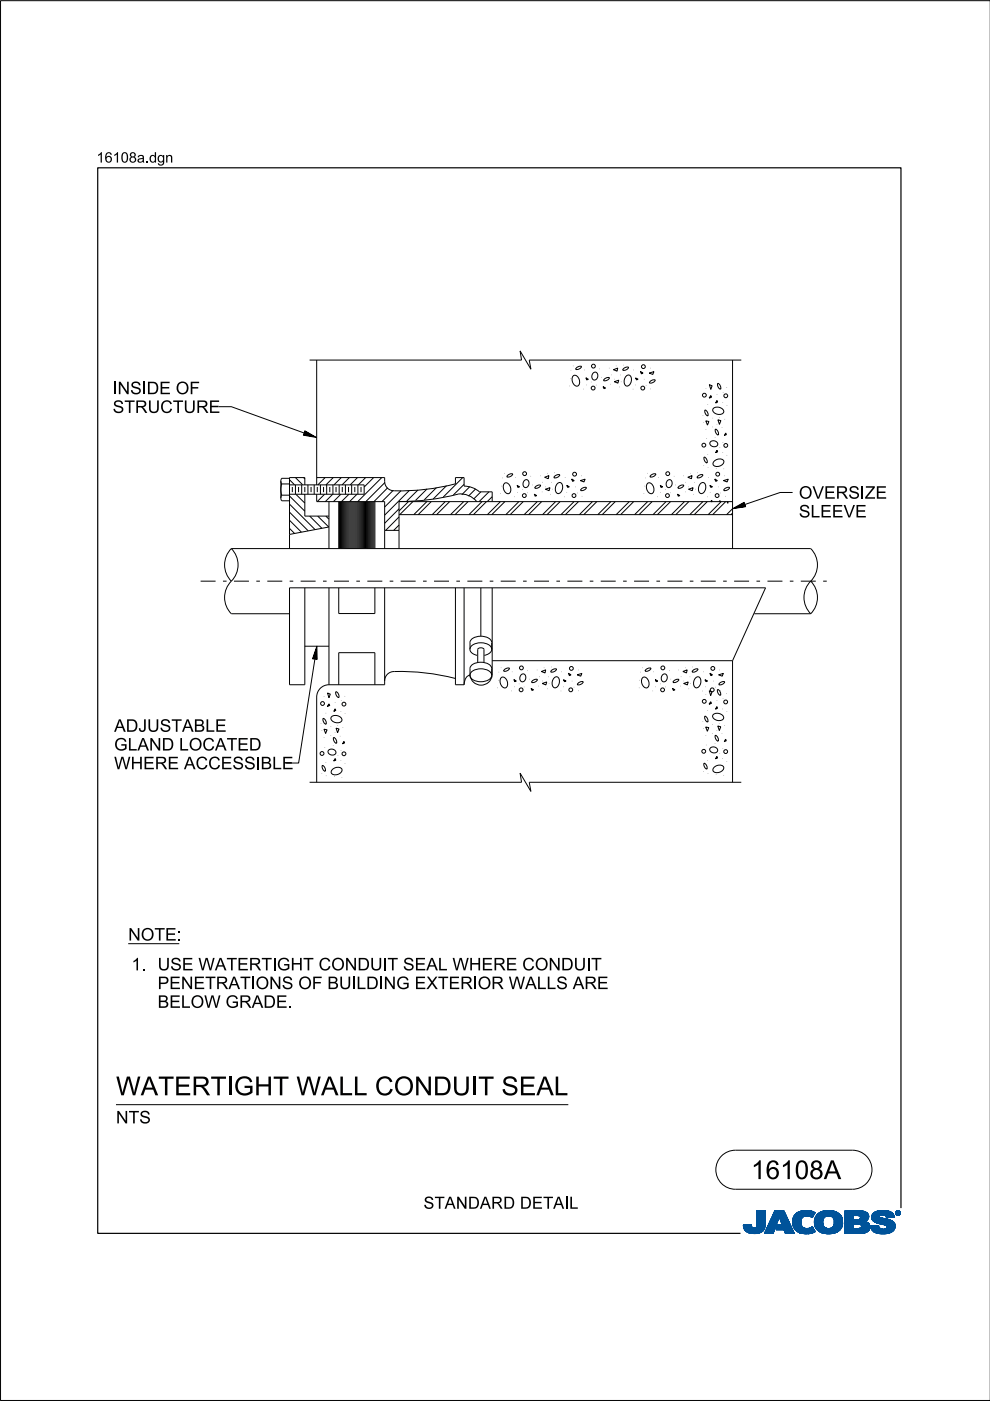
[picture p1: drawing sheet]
<svg xmlns="http://www.w3.org/2000/svg" width="210mm" height="297mm" viewBox="0 0 210 297" stroke-linecap="round" stroke-linejoin="round" font-family="sans-serif">
<defs><g id="words">
<g font-size="4">
<text x="24.6" y="232.2">W ATERTI</text>
<text x="49.6" y="232.2">GH</text>
<text x="57.9" y="232.2">T W ALLCON</text>
<text x="91.8" y="232.2">DUI</text>
<text x="101.4" y="232.2">T SEAL</text>
<text x="159.2" y="250">16108A</text>
</g>
<g font-size="2.6">
<text x="23.9" y="83.6">I</text>
<text x="27.6" y="83.6">SI</text>
<text x="31.1" y="83.6">DE OF</text>
<text x="23.9" y="87.5">STRUCTURE</text>
<text x="169.4" y="105.7">OVERSI</text>
<text x="183.4" y="105.7">ZE</text>
<text x="169.4" y="109.7">SLEEVE</text>
<text x="24.2" y="155.2">ADJUSTABLE</text>
<text x="24.2" y="159.1">GLAN</text>
<text x="34.3" y="159.1">D LOCATED</text>
<text x="24.2" y="163.1">W H</text>
<text x="30.4" y="163.1">ERE ACCESSI</text>
<text x="55.2" y="163.1">BLE</text>
<text x="27.2" y="199.4">N</text>
<text x="29.9" y="199.4">OTE:</text>
<text x="27.9" y="205.7">1. USE W ATERTI</text>
<text x="33.4" y="209.7">PEN</text>
<text x="41" y="209.7">ETRATI</text>
<text x="54.2" y="209.7">ON</text>
<text x="58.7" y="205.7">GH</text>
<text x="59.7" y="209.7">S OF BUIDI</text>
<text x="64.3" y="205.7">T CON</text>
<text x="75.6" y="209.7">L</text>
<text x="75.8" y="205.7">DUI</text>
<text x="81.3" y="209.7">N</text>
<text x="82.1" y="205.7">T SEALW H</text>
<text x="84" y="209.7">G EXTERI</text>
<text x="101.3" y="209.7">OR W ALLS ARE</text>
<text x="102.1" y="205.7">ERE CON</text>
<text x="119" y="205.7">DUI</text>
<text x="125.3" y="205.7">T</text>
<text x="33.4" y="213.7">BELOW</text>
<text x="47.8" y="213.7">GRADE.</text>
<text x="24.6" y="238.2">N</text>
<text x="27.3" y="238.2">TS</text>
<text x="89.8" y="256.3">STAN</text>
<text x="99.2" y="256.3">DARD DETAI</text>
<text x="120.6" y="256.3">L</text>
</g>
<g font-size="2.2">
<text x="20.5" y="34.5">16108a.</text>
<text x="31.6" y="34.5">dgn</text>
</g>
</g></defs>
<g fill="none" stroke="#00539a" stroke-width=".21">
<path d="M157.6 259.8h1.7M157.6 259.9h1.7M157.6 259.9l1.7 .1M157.6 260h1.8M158.1 259.7h1.2M159.3 259.7h-1.7l.1 .7M159.3 259.7h-.9M159.3 259.7l.1 .3M159.4 260l.1 .3M160.4 260l-.2 .3h2M160.5 259.6h1.8M160.5 259.6l-.1 .4"/>
<path d="M160.5 259.7h1.8M160.5 256.7v2.9M160.5 256.9h1.8M160.5 257.5h1.8M160.5 256.7h1.8v2.7M160.5 256.8h1.8M160.5 256.8l1.8 .1M160.5 256.9l1.8 .1M160.5 257h1.8M160.5 257.1h1.8M160.5 257.2h1.8M160.5 257.2l1.8 .1"/>
<path d="M160.5 257.3h1.8M160.5 257.4h1.8M160.5 257.4l1.8 .1M160.5 257.6h1.8M160.5 257.6l1.8 .1M160.5 257.7h1.8M160.5 257.8h1.8M160.5 257.9h1.8M160.5 258h1.8M160.5 258.1h1.8M160.5 258.1l1.8 .1M160.5 258.2h1.8"/>
<path d="M160.5 258.3h1.8M160.5 258.3l1.8 .1M160.5 258.4h1.8M160.5 258.5h1.8M160.5 258.5l1.8 .1M160.5 258.6h1.8M160.5 258.6l1.8 .1M160.5 258.7h1.8M160.5 258.8h1.8M160.5 258.9h1.8M160.5 259h1.8M160.5 259.1h1.8"/>
<path d="M160.5 259.2h1.8M160.5 259.3h1.8M160.5 259.8h1.8M162.2 260h-1.8M162.2 259.9v.3M162.2 259.9h-1.8M162.2 259.8h-1.7M162.3 259.4l-.1 .5M162.3 259.4v-2.7h-1.8v2.9M162.3 259.5h-1.8M162.3 259.6h-1.8M162.3 256.7l-1.8 .1"/>
<path d="M162.3 259.4h-1.8M163.7 258.1h3.1M163.7 258h3.1M163.7 257.9h3M163.8 257.8h2.9M163.8 257.7h2.9M163.8 257.7h2.8M163.9 257.6h2.7M163.9 257.5h2.7M164 257.4h2.5M164 257.3h2.5M164.1 257.2h2.3"/>
<path d="M164.1 257.1h2.3M164.1 257h2.3M164.2 257h2.1M164.2 256.9h2.1M164.2 256.8h2.1M164.3 256.7h1.9l2.2 4.8h-1.9l-.3-.8h-1.7l.4-1h1l-.7-1.7-1.3 3.5h-1.8zM164.5 260h-1.7M164.5 259.9l-1.7 .1M164.5 259.9h-1.7M164.5 259.8l-1.7 .1M164.6 259.8h-1.7M164.6 259.7l-1.7 .1"/>
<path d="M164.6 259.7h-1.7M164.6 259.6h-1.7M164.6 259.5l-1.6 .1M164.7 259.5h-1.7M164.7 259.4l-1.7 .1M164.7 259.4h-1.7M164.7 259.3l-1.6 .1M164.7 259.3h-1.6M164.8 259.2l-1.7 .1M164.8 259.2h-1.7M164.8 259.1l-1.6 .1M164.8 260h2.9"/>
<path d="M164.8 259.1h-1.6M164.8 259.9h2.9M164.8 259l-1.6 .1M164.9 259.9h2.7M164.9 259h-1.7M164.9 259.8h2.7M164.9 258.9h-1.6M164.9 258.8h-1.6M164.9 259.7h2.7M164.9 259.7l-.4 1 3.6 .1M165 258.7h-1.6M165 258.6l-1.6 .1"/>
<path d="M165 258.6h-1.6M165 258.5l-1.6 .1M165 258.5h-1.6M165.1 258.4l-1.6 .1M165.1 258.4h-1.6M165.1 258.3l-1.6 .1M165.1 258.3h-1.6M165.1 258.2l-1.5 .1M165.1 258.2h-1.5M165.2 258.1l-1.6 .1M165.2 258.1h-1.6M165.2 258l.7 1.7h-1"/>
<path d="M165.2 258l.7 1.7M165.3 258.1h1.5M165.3 258.1l1.6 .1M165.3 258.2h1.6M165.3 258.2l1.6 .1M165.3 258.3h1.6M165.4 258.3l1.6 .1M165.4 258.4h1.6M165.4 258.4l1.6 .1M165.4 258.5h1.6M165.4 258.5l1.7 .1M165.4 258.6h1.7"/>
<path d="M165.5 258.6l1.6 .1M165.5 258.7h1.6M165.5 258.8h1.7M165.5 258.9h1.7M165.6 258.9h1.6M165.6 259h1.7M165.6 259l1.7 .1M165.6 259.1h1.7M165.6 259.1l1.7 .1M165.7 259.2h1.7M165.7 259.2l1.7 .1M165.7 259.3h1.7"/>
<path d="M165.7 259.3l1.7 .1M165.7 259.4h1.7M165.8 259.4l1.7 .1M165.8 259.5h1.7M165.8 259.5l1.7 .1M165.8 259.6h1.7M166.2 256.7l2.2 4.8M166.2 256.8l-1.9-.1-2.2 4.8h1.8l1.3-3.5M168 258.9l.4 1.5M168 258.9h1.8M168 259h1.8M168 259.1h1.8"/>
<path d="M168 259.2h1.8M168 259.2l1.8 .1M168 259.3h1.8M168 259.3l1.8 .1M168.1 259.4h1.8M168.1 259.5h1.7M168.1 259.4l1.7 .1M168.1 259.5l1.8 .1M168.1 259.6h1.8M168.1 259.7h1.8M168.1 259.7l1.8 .1M168.1 259.8h1.8"/>
<path d="M168.1 259.8l1.8 .1M168.2 260h1.8M168.2 259.9h1.8M168.3 258l-.3 .9M168.9 257.3l-.6 .7M169.1 257.1h3.6M169.2 257h3.4M169.4 256.9h3.1M169.5 256.9h2.9M169.8 256.8h2.4M169.8 259.1a1.33 1.33 0 0 0 .8 1.4 1.33 1.33 0 0 0 1.5-.3l.2-.1M169.8 259.1h-1.8"/>
<path d="M169.8 259l-1.8 .1M169.9 258.8l-1.9 .1M169.9 258.8h-1.9M169.9 258.7h-1.9M169.9 258.6h-1.8M169.9 258.6l-1.9 .1M169.9 258.5l-1.8 .1M169.9 258.5h-1.8M169.9 258.4l-1.8 .1M170 258.4h-1.9M170 258.4l-.2 .7M170 258.3l-1.8 .1"/>
<path d="M170 258.3h-1.8M170 258.2l-1.8 .1M170.1 258.2h-1.9M170.1 258.1l-.1 .3M170.1 258.1l-1.9 .1M170.2 258.1h-2M170.3 258h-2.1M170.3 256.7l-1.4 .5M170.3 256.7h1.5M170.3 256.7a4 4 0 0 1 2.5 .4M170.4 258h-2.1M170.4 257.9h-2.1"/>
<path d="M170.6 257.8l-2.3 .1M170.6 257.9l-.5 .2M170.8 257.8h-2.5M171.4 257.8h1M171.5 256.7l-1.7 .1M171.5 256.7l.6 .1M171.7 257.8h.7M171.8 257.9h.6M171.9 258h.4M172.1 258.1h.2M172.2 258.1h.1M172.3 258h-.3"/>
<path d="M172.4 257.7l-4 .1M172.5 257.7h-4.1M172.5 257.6l-4 .1M172.5 257.6h-4M172.6 257h-3.3M172.6 257.5l-4.1 .1M172.6 257.5h-4M172.6 257.4l-4 .1M172.7 257.4h-4M172.7 259h1.8M172.7 259.2h1.8M172.7 259.3h1.8"/>
<path d="M172.7 259.3l1.8 .1M172.7 259.4h1.8M172.7 257.3l-3.9 .1M172.7 259.5h1.8M172.7 259.5l1.8 .1M172.7 259.6h1.8M172.7 259.7h1.8M172.7 258.6h1.8M172.7 257.3h-3.9M172.8 259.8h1.8M172.8 257.2l-3.9 .1M172.8 259.9h1.8"/>
<path d="M172.8 259.9l.3 .6M172.8 259.8l1.8 .1M172.8 259.9l1.8 .1M172.8 257.2h-3.9M172.8 260h1.8M172.8 257.1l-.6 1.1a1.75 1.75 0 0 0-1.6-.3M172.9 257.1l-3.9 .1M173 257.8h2.3M173 257.8l-.3 1.3h1.8M173 257.8h5.3M173.1 257.7h5.2M173.1 257.7h5.1"/>
<path d="M173.1 257.6h5.1M173.2 257.6h4.9M173.2 257.5h4.8M173.4 257.4h4.6M173.4 257.4h4.5M173.5 257.3h4.4M173.6 257.2l4.2 .1M173.6 257.2h4.1M173.7 257.1l4 .1M173.8 257.1h3.8M173.9 257h3.5M174 257h3.3"/>
<path d="M174.1 256.9h3.2M174.2 256.9h2.8M174.4 256.8h2.6M174.5 259h-1.8M174.5 259.2a1.15 1.15 0 0 0 1.3 1.3M174.5 259.2l-1.8-.1 .1 .8M174.5 258.9l-1.8 .1M174.5 258.9h-1.8M174.5 258.8l-1.8 .1M174.5 258.7l-1.8 .1M174.5 258.7h-1.8M174.5 258.6l-1.8 .1"/>
<path d="M174.5 258.5l-1.8 .1M174.6 258.5h-1.9M174.6 256.8h1.9M174.6 258.4l-.1 .8M174.6 258.4h-1.8M174.6 258.4l-1.9 .1M174.6 258.3l-1.8 .1M174.6 258.3h-1.8M174.7 258.2h-1.9M174.7 258.1l-.1 .3M174.8 258.1l-2 .1M174.8 258.1h-1.9"/>
<path d="M174.9 256.7a3.2 3.2 0 0 1 3.6 1.4l.1 .8-.1 1.1M174.9 258l-1.9 .1M175 258h-2M175.1 257.9l-.4 .2M175.1 257.9h-2.1M175.2 257.9h-2.2M175.3 257.8l-.2 .1M175.5 256.7h.7M175.7 257.8h-.4M175.7 257.8l.6 .1M176 257.8h2.4M176.2 257.9h2.2"/>
<path d="M176.3 257.9l.5 .5M176.4 258h2M176.4 256.7h-1.5a2.68 2.68 0 0 0-1.9 1.1M176.5 258l2 .1M176.5 258.1h2M176.6 258.1h1.9M176.6 258.2h1.9M176.7 258.2l1.8 .1M176.7 258.3h1.8M176.7 258.3l1.9 .1M176.7 259.9h1.8M176.7 258.4h1.9"/>
<path d="M176.8 258.4l.1 .5M176.8 258.4l1.8 .1M176.8 258.5h1.8M176.8 258.6h1.8M176.9 259.4h1.8M176.9 259.2l1.8 .1M176.9 259.1h1.8M176.9 259.2h1.8M176.9 258.9v.3M176.9 259.2a1.11 1.11 0 0 1-1.1 1.3M176.9 259h1.8M176.9 258.9h1.8"/>
<path d="M176.9 258.8h1.7M176.9 258.8l1.8 .1M176.9 258.7h1.7M176.9 259.3h1.8M176.9 259.3l1.8 .1M178 257.4l-4.7 .1M178.4 257.9h-2.1l.5 .5M178.5 259.7l-1.7 .1M178.5 259.8l-1.8 .1M178.5 259.8h-1.7M178.5 260l-.2 .5M178.5 259.9l-1.8 .1"/>
<path d="M178.5 260h-1.8M178.6 259.7h-1.8M178.6 258.5l-1.8 .1M178.6 259.6h-1.8M178.6 259.5l-1.8 .1M178.6 259.5h-1.8M178.7 259.4h-1.8M179.1 259.7h1.8M179.1 259.5h5.2M179.1 256.9h4.4M179.1 257.5h5M179.1 256.8h4"/>
<path d="M179.1 256.8h3.4M179.1 257h4.5M179.1 257.1h4.7M179.1 257.1l4.7 .1M179.1 257.2h4.8M179.1 257.2l4.8 .1M179.1 257.3h4.8M179.1 257.3l4.9 .1M179.1 257.4h4.9M179.1 257.4l5 .1M179.1 257.6h5M179.1 257.6l5 .1"/>
<path d="M179.1 257.7h5M179.1 257.7l1.8 .1M179.1 257.8h1.8M179.1 257.9h1.8M179.1 258h1.8M179.1 258.1h1.8M179.1 258.2h1.8M179.1 258.3h1.8M179.1 258.4h1.8M179.1 258.5h1.8M179.1 258.5l1.8 .1M179.1 258.6h4.8"/>
<path d="M179.1 258.7h4.7M179.1 258.7h4.6M179.1 258.8h4.5M179.1 258.9h4.5M179.1 258.9h4.3M179.1 259h4.4M179.1 259l4.5 .1M179.1 259.1h4.6M179.1 259.1l4.7 .1M179.1 259.2h4.8M179.1 259.2l4.9 .1M179.1 259.3h5"/>
<path d="M179.1 259.3l5.1 .1M179.1 259.4h5.1M179.1 259.4l5.1 .1M179.1 259.5l1.8 .1M179.1 259.6h1.8M179.1 259.8h1.8M179.1 259.9h1.8M179.1 260h1.8M180.9 257.7v.9M181.8 259.5h-.9v1v-1M181.8 259.5h.2M181.8 259.5l.8 .3"/>
<path d="M182.1 257.7l2.1 .1M182.2 257.8h2M182.2 259.5l2.1 .1M182.3 258.5h1.7M182.3 258.5l-1.4 .1M182.3 257.9h1.9M182.4 257.9h1.8M182.4 257.9v.1M182.4 257.9l-.4-.2h-1.1v.9M182.4 258h1.8M182.4 258v.3M182.4 258.3l-.1 .2"/>
<path d="M182.4 259.6h1.9M182.4 258.1h1.8M182.4 258.1l1.8 .1M182.4 258.2h1.8M182.5 259.7h1.9M182.5 256.9l1.1 .1M182.5 259.7l1.9 .1M182.6 259.8h1.8M182.6 259.8v.4l-.2 .2M182.7 259.9h1.7M182.9 256.8h-3.8v4.7M183.3 256.9l-4.2-.1v4.7"/>
<path d="M183.6 257l.4 .4M183.9 259.2l.2 .2M184 258.5l-2.1 .1M184 258.5h-1.8M184 257.4l.1 .2M184.1 258.4l-.8 .6 .6 .2M184.1 258.4h-1.8M184.1 258.3l-1.7 .1M184.1 258.3h-1.7M184.1 257.6l.1 .6M184.1 258.2l-1.7 .1M184.1 259.4l.3 .5v.6"/>
<path d="M184.2 258.2l-.1 .2M184.2 258h-1.8M184.4 259.9h-1.7M184.5 260h-1.8M184.6 259.9v.2M184.6 259.9h1.7M184.6 260h1.7M184.8 258.1h1.7M184.8 258l.2 .7M184.8 258h1.7M184.8 258.3h2.5M184.8 258.3l2.8 .1"/>
<path d="M184.8 258.1l1.8 .1M184.8 258.2h2M184.8 258.4h3M184.8 258.4l3.2 .1M184.9 258.2l2.1 .1M184.9 257.6h4.6M184.9 258.5h3.4M184.9 258.5l3.6 .1M184.9 258.6h3.7M184.9 257.5h4.5M185 257.5h4.4M185 258.6l3.7 .1"/>
<path d="M185 258.7h3.9M185 258.7l.6 .4M185 257.4h4.3M185 257.4h4.4M185.1 258.7l3.9 .1M185.1 258.8h.7M185.1 257.3h4.1M185.2 258.9h.6M185.2 258.9l4.1 .1M185.3 257.2h3.9M185.3 259h4M185.3 257.1l3.8 .1"/>
<path d="M185.4 257.1h3.7M185.4 259l4 .1M185.5 257h3.5M185.5 259.1h4M185.6 259.1l3.9 .1M185.6 259.1l.5 .2M185.7 259.2h3.9M185.7 256.9h3M185.8 259.2l3.8 .1M185.8 258.9h3.4M185.9 258.8h3.2M185.9 256.8h2.7"/>
<path d="M185.9 256.8l-.8 .5-.3 .7M185.9 256.8l.7-.1a3.3 3.3 0 0 1 2.7 .6h-4.2M186 259.3h3.6M186.1 256.8h2.3M186.1 259.4h3.6M186.1 259.3l1.5 .4 .4 .2M186.3 259.8l-.5 .1M186.3 259.8l-1.7 .1M186.3 259.8v.3M186.3 259.4h3.4M186.4 257.9h-1.6M186.4 257.9l.1 .1"/>
<path d="M186.5 257.9h-1.7M186.5 257.8h-1.7M186.5 258v.1M186.5 257.8l-.1 .1M186.5 257.7h-1.6M186.5 259.4l3.2 .1M186.5 258.1l.1 .1M186.6 257.6l-1.7 .1M186.6 258.2l.4 .1M186.7 256.7h.8M186.7 259.5h3M186.9 257.6h-2"/>
<path d="M186.9 259.5l2.9 .1M187 258.3l1.7 .4 .9 .6M187.2 259.6h2.6M187.4 259.7h2.4M187.4 257.6h2.1M187.6 257.6l1.9 .1M187.6 259.7h2.2M187.6 257.7h2M187.7 257.7a1.07 1.07 0 0 0-1.2 .1M187.7 257.7l.1 .1M187.7 257.8h1.9M187.8 257.8h1.7"/>
<path d="M187.8 256.7h-1.3M187.8 257.8l.1 .4 1.1-.1M187.8 257.9h1.7M187.8 257.9h1.8M187.9 258h1.7M187.9 258l1.7 .1M187.9 258.1h1.7M187.9 259.9h1.9M188 259.9l.1 .2M188 260h1.8M188.1 257h-2.6M188.2 257h.6"/>
<path d="M188.7 256.9h-2.9M189.3 257.3l.3 .8-1.7 .1M189.6 259.3l.2 .4v.6M189.8 259.9l-1.8 .1M189.8 259.8h-2.1M189.8 259.8h-1.9M189.9 257.2v.1M189.9 257.1h.1M189.9 257.2h.1M189.9 257.3h.1M189.9 257.3l.2 .3M190 257.4h.1"/>
<path d="M190 257.4l.1 .1M190 257.5h.2M190 257.2v.1M190 257.2l.2 .3M190 257.3l.2 .2M190 257.1h-.1M190 257h-.1M190.1 257h-.2M190.1 257.5l.2 .1M190.1 256.9h-.1M190.1 257.6h.6M190.2 256.8l-.1 .1"/>
<path d="M190.2 257.5l.2 .1M190.2 257.5l-.1 .1M190.2 257.6h.4M190.2 256.9h.4M190.2 256.9h.4l-.1 .3 .2 .3-.3-.3-.2 .3zM190.2 256.9v.6l.1-.3 .3 .3M190.2 257h.4M190.2 257.1h.1M190.2 257.1h.5M190.2 257.2h.5M190.2 257.2l.3 .1M190.2 257.3h.1"/>
<path d="M190.2 257.4h.1M190.2 257.4l.1 .1M190.2 256.8h-.1M190.3 257h.2v.1l-.2 .1zM190.3 257v.2M190.3 257h-.1M190.4 257.2l.2 .3M190.4 257.6h.1M190.4 256.8h-.2l-.2 .4M190.4 256.7a.5 .5 0 0 1 .5 .5 .5 .5 0 0 1-.5 .5M190.4 256.8l.4 .2v.2M190.4 256.7a.5 .5 0 0 0-.5 .5 .5 .5 0 0 0 .5 .5l-.3-.1"/>
<path d="M190.4 256.8l.3 .1 .1 .3M190.4 256.7l-.4 .2-.1 .3M190.4 256.7v.1M190.4 257.6v.1M190.4 256.7l.3 .1 .2 .4M190.4 257h-.1l.1 .2M190.4 257l.2 .1-.2 .1M190.4 257h.1M190.5 257.3h.1M190.5 257.3l.1 .1M190.5 257.2l.2 .3M190.5 257.4h.1"/>
<path d="M190.5 257.1h.2M190.5 257.4l.2 .1M190.5 257l-.1 .2M190.5 256.7h-.3M190.6 257.5h.2M190.6 256.8h.1M190.6 257.1l-.1 .1M190.7 257.1h-.1M190.7 257.1l-.2 .1M190.7 257.1l-.5-.2v.6l.1-.3M190.7 257h-.1M190.7 256.8l.1 .1"/>
<path d="M190.7 256.8h-.6M190.7 256.9h.2M190.8 257h.1M190.8 257.6h-.2M190.8 257.2v.2l-.4 .2M190.8 257.2l-.1 .3-.3 .1M190.8 257.1h.1M190.8 257.2h.1M190.9 257.4l-.2 .1M190.9 257.4h-.1M190.9 257.3l-.1 .1M190.9 257.3h-.1"/>
<path d="M190.9 257.2h.1M190.9 257.2l-.1 .3-.4 .2M190.9 257.1h-.1M157.7 260.1h1.7M157.7 260l1.7 .1M157.7 260.2h1.8M157.7 260.2l1.8 .1M157.7 260.3h1.8M157.7 260.3l1.9 .1M157.7 260.4h4.4M157.7 260.4l.4 .5M157.7 260.4l4.4 .1"/>
<path d="M157.8 260.5h4.3M157.8 260.6h4.3M157.8 260.7h4.2M157.9 260.7h4.1M157.9 260.8h4M158 260.8h3.9M158 260.9h3.9M158.1 260.9h3.3M158.1 261h3.6M158.2 261h3.5M158.3 261.1h3.2M158.4 261.2h3.1"/>
<path d="M158.5 261.2h2.9M158.6 261.3h2.7M158.7 261.4h2.4M158.8 261.4h2.1M159.1 261.5h1.6M159.5 260.3l.3 .1 .4-.1M159.7 261.5h.7M160.9 261.4h.1M161.5 260.9h.2M161.6 261.1h-3.3M162.1 260.3l-2 .1M162.2 260.2l-1.9 .1"/>
<path d="M162.2 260.2a2.25 2.25 0 0 1-2.8 1.3l-.9-.2-.4-.4M162.2 260.2h-1.9M162.2 260.1l-1.8 .1M162.2 260.1h-1.8M162.2 260l-1.8 .1M164 261.4h-1.9M164 261.3l-1.9 .1M164 261.3h-1.8M164 261.2l-1.8 .1M164 261.2h-1.8M164.1 261.1l-1.9 .1M164.1 261.1h-1.8"/>
<path d="M164.1 261l-1.8 .1M164.1 261h-1.8M164.1 260.9l-1.8 .1M164.2 260.9h-1.8M164.2 260.8l-1.8 .1M164.2 260.8h-1.8M164.2 260.7l-1.8 .1M164.2 260.7h-1.7M164.2 260.6l-1.7 .1M164.3 260.6h-1.8M164.3 260.5h-1.8M164.3 260.4l-1.7 .1"/>
<path d="M164.3 260.4h-1.7M164.3 260.3l-1.7 .1M164.4 260.3h-1.8M164.4 260.2l-1.7 .1M164.4 260.2h-1.7M164.4 260.1l-1.7 .1M164.4 260.1h-1.7M164.5 260l-1.8 .1M164.5 260.7h3.5M164.6 260.7h3.4M164.6 260.6h3.4M164.6 260.5h3.4"/>
<path d="M164.6 260.5h3.3M164.6 260.4h3.3M164.7 260.4h3.2M164.7 260.3h3.2M164.7 260.3h3.1M164.7 260.2h3.1M164.8 260.1h3M164.8 260.1h2.9M166.3 260.8h1.8M166.3 260.8l1.8 .1M166.3 260.9h1.8M166.3 260.9l1.8 .1"/>
<path d="M166.3 261h1.9M166.3 261l1.9 .1M166.4 261.1h1.8M166.4 261.1l1.8 .1M166.4 261.2h1.9M166.4 261.2l1.9 .1M166.4 261.3h1.9M166.5 261.3l1.8 .1M166.5 261.4h1.9M166.5 261.5h1.9M166.5 261.5l-.3-.8 .3 .8h1.9M168.2 260l1.9 .1"/>
<path d="M168.2 260.1h1.9M168.2 260.1l1.9 .1M168.2 260.2h2M168.3 260.2l2 .1M168.3 260.3h2.1M168.3 260.3l2.2 .1M168.3 260.4h2.5M168.4 260.4l.6 .7M168.4 260.4l4.1 .1M168.5 260.5h4M168.5 260.6h4M168.6 260.7h4"/>
<path d="M168.6 260.7l4 .1M168.7 260.8h3.9M168.7 260.8l4 .1M168.8 260.9h3.9M168.9 260.9l3.8 .1M168.9 261h3.9M169 261l3.8 .1M169 261.1h3.9M169 261.1a4.2 4.2 0 0 0 3.8 0M169.1 261.1h3.8M169.2 261.2h3.5M169.3 261.3h3.2"/>
<path d="M169.5 261.4h2.8M169.6 261.4h2.6M170 261.5h2M170.6 261.6h.4M171.5 260.4h.9M171.6 260.4h.8M171.8 261.5h-1.5M171.8 260.3h.6M172 260.3h.3M172 260.2h.3M172.1 260.2h.2M172.2 260.1h.1"/>
<path d="M172.3 260.1l.6 1M172.6 261.2l-3.3 .1M172.8 260.1h1.9M172.9 260.1l1.9 .1M172.9 260.2h1.9M172.9 260.2l2 .1M172.9 260.3h2.2M173 260.3l2.1 .1M173 260.4h2.4M173 260.4h5.3M173.1 260.5h5.2M173.1 260.5l.7 .6 .8 .4"/>
<path d="M173.1 260.6h5.2M173.2 260.6h5M173.3 260.7h4.9M173.3 260.7h4.8M173.3 260.8h4.7M173.4 260.9h4.5M173.5 260.9h4.4M173.5 261h4.3M173.6 261h4.2M173.7 261.1h4M173.8 261.1h3.8M173.8 261.2h3.7"/>
<path d="M174 261.2h3.4M174.2 261.4h2.9M174.3 261.4h2.7M175.1 261.5h1.4M175.3 261.6h.4M176.6 260.2h1.9M177 261.4l-1 .2-1.4-.1h2.2M177.3 261.3h-3.3M178.1 260.8h-4.8M178.3 260.5l-.6 .6-.7 .3M178.3 260.4h-2.2M178.4 260.3l-2.2 .1"/>
<path d="M178.4 260.3h-2l-.6 .2M178.5 260.2l-2.1 .1M178.5 260.2h-2M178.5 260.1h-1.9M178.5 260l-1.9 .1M179.1 261.5h3.4M179.1 260.1h1.8M179.1 260.1l1.8 .1M179.1 260.2h1.8M179.1 260.2l1.8 .1M179.1 260.3h1.8M179.1 260.4h1.8"/>
<path d="M182.3 260.4h2.1M182.4 260.4h2M182.4 260.4l-.6 .1M183.1 261.4l-4 .1M183.4 261.3l-4.3 .1M183.5 261.3h-4.4M183.7 261.3h-.1M183.7 261.2l-4.6 .1M183.8 261.2h-4.7M183.9 261.1l-4.8 .1M184 261.1h-4.9M184 261l-4.9 .1"/>
<path d="M184.1 261l-.8 .4-1.1 .1M184.1 261h-5M184.1 260.9l-5 .1M184.2 260.9h-5.1M184.2 260.8l-5.1 .1M184.3 260.8h-5.2M184.3 260.7l-5.2 .1M184.3 260.7h-5.2M184.4 260.6l-5.3 .1M184.4 260.6h-5.3M184.4 260.5h-5.3M184.4 260.5l-.3 .5"/>
<path d="M184.4 260.4l-5.3 .1M184.5 260l-1.8 .1M184.5 260.2l-2 .1M184.5 260.3h-2M184.5 260.1h-1.9M184.5 260.2h-1.9M184.6 260l1.7 .1M184.6 260.1l.1 .3M184.6 260.1h1.8M184.6 260.2h1.8M184.6 260.1l1.8 .1M184.6 260.2l1.8 .1"/>
<path d="M184.7 260.3h1.8M184.7 260.3l1.8 .1M184.7 260.4a2.52 2.52 0 0 0 2.7 1.2M184.7 260.4h1.9M184.7 260.5h2M184.7 260.5h2.1M184.8 260.6h2.1M184.8 260.6h4.8M184.8 260.7h4.7M184.9 260.8h4.6M184.9 260.8h4.5M185 260.9h4.4"/>
<path d="M185.1 260.9h4.3M185.1 261h4.3M185.2 261.1h4M185.2 261.1h3.9M185.3 261.2h3.7M185.4 261.2h3.5M185.5 261.3h3.4M185.7 261.3h3.1M185.8 261.4h2.7M185.9 261.5h2.4M186.3 260.1a1.08 1.08 0 0 0 1.4 .5M186.4 261.5h1.6"/>
<path d="M186.6 261.6h.9M188 260.4h1.8M188 260.4l-.3 .2M188.1 260.3h1.7M188.1 260.1l-.1 .3M188.1 260.2h1.7M188.3 261.5l-.9 .1M188.9 261.3l-.6 .2M189.3 261.1h-4.1M189.4 260.9l-.5 .4M189.6 260.7h-4.8M189.7 260.6h-2"/>
<path d="M189.7 260.5h-1.9M189.7 260.5h-1.8M189.7 260.4h-1.7M189.7 260.3h-1.6M189.8 260.2h-1.7M189.8 260.3l-.4 .6M189.8 260.1h-1.7M189.8 260h-1.7"/>
<circle cx="190.4" cy="257.2" r=".51"/>
<circle cx="190.4" cy="257.2" r=".42"/>
</g>
<path d="M42.5 123.2h134" fill="none" stroke="#000" stroke-width=".21" stroke-dasharray="3.2 1.6 .8 1.6" stroke-linecap="butt"/>
<g fill="none" stroke="#000" stroke-width=".21">
<path d="M210 .1h-209.9v296.8h209.9M65.6 76.3h45l-.3-1.9 2.3 3.9-.4-2h45M67.1 76.3v26.5M121 78.5h.1M121.5 79.8l.2-.2a1.32 1.32 0 0 1 1.1 .9 1.32 1.32 0 0 1-.3 1.4 1.37 1.37 0 0 1-1-2.1zM121.5 77.6h.1M122.3 77.9l.6-.2h.4a.98 .98 0 0 1-1.2 .6zM123.8 78.4h.1M125.8 79.1a.63 .63 0 0 1 .8 0 .63 .63 0 0 1 .1 .8 .66 .66 0 0 1-.8 .7 .66 .66 0 0 1-.4-1zM127.1 78.2h.1M129.1 78.1h.1M129.6 79.5h.1"/>
<path d="M130.1 78.4l.9-.4-.2 .7zM130.6 77.6h.1M131.5 79.5h.1M132.1 77.4h.1M132.2 78.1l.7-.3 .3 .1a.98 .98 0 0 1-1.2 .6zM132.8 79.7l.6-.2a1.33 1.33 0 0 1 .4 1.3 1.33 1.33 0 0 1-.9 1 1.36 1.36 0 0 1-.1-2.1zM134.4 78.4h.1M135.8 78.8l.5 .3-.3 .2zM137.6 79.1l1.1-.3-.3 .6zM137.8 78.1h.1M155.3 76.3v40M46.4 86.2h2.7l16 5.9-.2-.1v-.2l.7 .4-.9-.1 .1-.4 1.2 .7-1.4-.3 .1-.6 1.8 1-2.1-.3 .3-.8 2.4 1.3-2.8-.4 .4-.9"/>
<path d="M120.8 81.8h.1M120.9 80.3h.1M123.7 82.5h.1M124.2 80.1l.5 .3-.3 .2-.2-.5M124.3 81.6h.1M125.3 81h.1M126.4 81.7h.1M127.5 80h.1M127.9 82l.5 .3-.3 .1zM128.2 80.3l.6-.3 .4 .1a.98 .98 0 0 1-1.2 .6zM129.5 81.5h.1M130.2 80.9l1-.3-.2 .6z"/>
<path d="M130.3 80.4h.1M131.3 82h.1M131.7 80.9h.1M134.2 82.5h.1M134.7 80.1l.6 .3-.3 .2-.3-.5M134.8 81.6h.1M136.5 80.4h.1M137 81.7h.1M137.9 80.8l.6-.3 .4 .1a.98 .98 0 0 1-1.2 .6zM138 82.5h.1M149 88v.1M149.2 89.6h.1"/>
<path d="M149.2 98.7h.1M149.3 96.9a.98 .98 0 0 1 .6 1.2 .98 .98 0 0 1-.6-1.2zM149.5 87a.98 .98 0 0 1 .6 1.2 .98 .98 0 0 1-.6-1.2zM149.6 89.2l.7 .2-.3 .7zM149.7 82.3v.1M149.7 91v.1M149.8 93v.1M150 85.8h.1M150 96.3v.1M150.1 99.1v.1M150.4 84.4l.3-.5 .2 .3-.5 .2M150.4 81.6l.6 .2-.3 .8z"/>
<path d="M150.6 93.7a.84 .84 0 0 1 1.1-.2 .84 .84 0 0 1 .4 1 .84 .84 0 0 1-1.1 .2 .84 .84 0 0 1-.4-1zM151.1 90.5v.1M151.1 88.6v.1M151.3 86.6a1.42 1.42 0 0 1 2.2 .7 1.32 1.32 0 0 1-1.4 .5 1.32 1.32 0 0 1-1-1zM151.4 97.9a1.36 1.36 0 0 1 2.1-.2 1.32 1.32 0 0 1-1 1.1 1.32 1.32 0 0 1-1.3-.3zM151.6 92.7h.1M151.7 96l.5-.2-.2-.3-.3 .5M151.7 91a.98 .98 0 0 1 .6 1.2 .98 .98 0 0 1-.6-1.2zM151.7 85.5l.5-.3-.2-.3-.3 .6M151.9 99.3h.1M152 89.9h.1M152 83.6v.1"/>
<path d="M152.2 81.3a.98 .98 0 0 1 .6 1.2 .98 .98 0 0 1-.6-1.2zM152.5 90l.3-.8-.6-.2 .3 1M152.5 88.5h.1M152.6 94.9h.1M153.1 90.7h.1M153.2 85.4h.1M153.2 95.9h.1M153.3 93.8h.1M153.3 83.2h.1M153.4 99.4h.1M153.6 88.8v.1M153.9 91.8l.1 .3-.4 .2z"/>
<path d="M154.1 82.2h.1M154.1 96.5h.1M154.1 86h.1M49 116.3a4.9 4.9 0 0 0 0 6.9M49 116.3a4.9 4.9 0 0 1 0 6.9M49 116.3h122.9a4.9 4.9 0 0 1 0 6.9M59.6 102v3.6M59.7 101.4h1.7M59.7 102.6h1.7M59.7 101.4l-.2 .6 .2 .6-.1 1 .1 1.4M59.7 105l-.2 .6 .2 .6h1.7M59.7 105h1.7"/>
<path d="M61.4 105.2l3.2 3.2M61.4 106.9l5.4 5.4M61.4 108.6l4 4M61.4 110.3l2.5 2.5M61.4 112l1.1 1.1M61.4 102.8h15.8v2h-15.8M61.4 101.7l1 1.1M62 103.2v1.1M62.6 102.8v2M62.6 101.3l1.5 1.5M62.8 104.9l1.8 1.8M63.3 103.2v1.1"/>
<path d="M64 102.8v2M64.4 101.3l.2 .2M64.5 104.8l.1 .2M64.6 102.8v-1.5h-3.2v15M64.6 104.8v4.6h5.1M64.6 103.2v1.1M65.3 102.8v2M65.7 109.4l2.5 2.6M66 103.2v1.1M66.6 102.8v2M67.1 101.3h14.5a2.17 2.17 0 0 0 2.1 2.8 46.6 46.6 0 0 0 12.9-1.5v-1.3h1.8v1.8l1.7 .3 1.6 .9h2.7v2M67.1 104.8v1.5l14.5 .1v9.9"/>
<path d="M67.2 101.3h-.1M67.3 103.2v1.1M67.4 109.4l2.3 2.3-8.3 1.6M67.9 102.8v2M68.6 103.2v1.1M68.8 104.8l-1.5 1.6M68.9 101.3l-1.5 1.5M69.1 109.4l.6 .7M69.3 102.8v2M69.7 106.4v9.9M69.9 103.2v1.1M70.5 104.8l-1.5 1.6"/>
<path d="M70.6 102.8v2M70.7 101.3l-1.6 1.5M71.2 103.2v1.1M71.8 106.4v9.9M71.9 102.8v2M72 106.4v9.9M72.2 106.4v9.9M72.3 104.8l-1.6 1.6M72.4 101.3l-1.6 1.5M72.6 103.2v1.1M72.6 106.4v9.9M72.9 106.4v9.9"/>
<path d="M73.1 106.4v9.9M73.2 102.8v2M73.3 106.4v9.9M73.5 106.4v9.9M73.7 106.4v9.9M73.9 103.2v1.1M74 106.4v9.9M74 104.8l-1.6 1.6v9.9M74.1 101.3l-1.6 1.5M74.2 106.4v9.9M74.4 106.4v9.9M74.6 102.8v2"/>
<path d="M74.6 106.4v9.9M74.8 106.4v9.9M75.1 106.4v9.9M75.2 103.2v1.1M75.3 106.4v9.9M75.5 106.4v9.9M75.7 104.8l-1.6 1.6M75.7 106.4v9.9M75.8 101.3l-1.6 1.5M75.9 102.8v2M75.9 106.4v9.9M76.2 106.4v9.9"/>
<path d="M76.4 106.4v9.9M76.5 103.2v1.1M76.6 106.4v9.9M76.8 106.4v9.9M77.1 106.4v9.9M77.3 106.4v9.9M77.5 106.4v9.9M77.5 101.3l-1.5 1.5M77.7 106.4v9.9M77.9 106.4v9.9M78.2 106.4v9.9M78.4 106.4v9.9"/>
<path d="M78.6 106.4v9.9M78.8 106.4v9.9M79 106.4v9.9M79.2 101.3l-2 2M79.3 106.4v9.9M79.5 106.4v9.9M80.9 101.3l-5.1 5.1M81.6 112.4h3M81.6 102.3l-4 4.1M82.2 103.4l-2.9 3M83.4 103.9l-2.4 2.5M84.6 106.4h70.7"/>
<path d="M84.6 109.1h70.7M84.6 107.9l-3 3M84.6 111.3l-1.1 1.1M84.6 106.3a48.6 48.6 0 0 0 12.5-1.5 4.4 4.4 0 0 1 4 1.6M84.6 106.4v9.9M84.6 109.6l-2.8 2.8M85 104l-3.4 3.5M86.6 106.4l-2 1.9M86.8 104l-5.2 5.2M87.5 106.4l-2.7 2.7M88.6 103.9l-2.3 2.3M90.5 106.4l-2.8 2.7"/>
<path d="M90.5 103.7l-2.4 2.4M91.4 106.4l-2.7 2.7M92.5 103.4l-2.5 2.6M94.4 106.4l-2.8 2.7M94.7 103l-2.9 2.8M95.3 106.4l-2.7 2.7M98.1 101.3l-4.1 4.1M98.3 106.4l-2.8 2.7M98.4 102.7l-2.3 2.2M99.2 106.4l-2.7 2.7M99.6 103.2l-1.7 1.7M100.8 103.7l-1.5 1.5"/>
<path d="M101.9 104.3l-1.5 1.5M102.2 106.4l-2.8 2.7M103.1 106.4l-2.7 2.7M103.7 104.3l-2.1 2M104.4 105.3l-1.1 1M106.1 106.4l-2.8 2.7M106.2 104.6h.1M106.3 103.1h.1M106.5 101.3h.1M106.9 100.4h.1M106.9 102.6l.2-.2a1.32 1.32 0 0 1 1.1 .9 1.32 1.32 0 0 1-.3 1.4 1.36 1.36 0 0 1-1-2.1zM107 106.4l-2.7 2.7"/>
<path d="M107.7 100.7l.6-.2h.4a.98 .98 0 0 1-1.2 .6zM109.1 105.3h.1M109.2 101.2h.1M109.6 102.9l.6 .3-.4 .2-.1-.5M109.7 104.4h.1M110 106.4l-2.8 2.7M110.7 103.8h.1M110.9 106.4l-2.7 2.7M111.2 101.9a.63 .63 0 0 1 .8 0 .63 .63 0 0 1 .1 .8 .66 .66 0 0 1-.7 .7 .66 .66 0 0 1-.5-1zM111.8 104.5h.1M112.5 101h.1M112.9 102.8h.1"/>
<path d="M113.3 104.8l.5 .3-.3 .1zM113.6 103.1l.6-.3 .4 .1a.98 .98 0 0 1-1.2 .6zM113.9 106.4l-2.8 2.7M114.5 100.9h.1M114.8 106.4l-2.7 2.7M114.9 104.3h.1M115.1 102.3h.1M115.5 101.2l.9-.4-.2 .7zM115.6 103.7l1-.3-.2 .6zM115.7 103.2h.1M116 100.4h.1M116.7 104.8h.1"/>
<path d="M117 102.3h.1M117.1 103.7h.1M117.6 100.2h.1M117.7 100.9l.6-.3 .4 .1a.98 .98 0 0 1-1.2 .6zM117.8 106.4l-2.8 2.7M118.2 102.5l.6-.2a1.33 1.33 0 0 1 .5 1.3 1.33 1.33 0 0 1-1 1 1.36 1.36 0 0 1-.1-2.1zM118.7 106.4l-2.7 2.7M119.6 105.3h.1M119.8 101.2h.1M120.2 102.9l.5 .3-.3 .1zM120.2 104.4h.1M121.2 101.6l.5 .3-.3 .2z"/>
<path d="M121.7 106.4l-2.8 2.7M121.9 103.2h.1M122.4 104.5h.1M122.7 106.4l-2.8 2.7M123 101.9l1.1-.3-.3 .6zM123.2 100.9h.1M123.3 103.6l.6-.3 .4 .1a.98 .98 0 0 1-1.2 .6zM123.4 105.3h.1M125.6 106.4l-2.7 2.7M126.5 106.4l-2.7 2.7M129.5 106.4l-2.7 2.7M130.4 106.4l-2.7 2.7"/>
<path d="M133.4 106.4l-2.8 2.7M134.3 106.4l-2.7 2.7M136.5 104.6h.1M136.6 103.1h.1M136.8 101.3h.1M137.2 102.6l.3-.2a1.32 1.32 0 0 1 1.1 .9 1.32 1.32 0 0 1-.4 1.4 1.36 1.36 0 0 1-1-2.1zM137.2 100.4h.1M137.3 106.4l-2.8 2.7M138 100.7l.6-.2h.4a.98 .98 0 0 1-1.2 .6zM138.3 106.4l-2.8 2.7M139.4 105.3h.1M139.6 101.2h.1"/>
<path d="M140 102.9l.5 .3-.3 .2-.2-.5M140 104.4h.1M141.1 103.8h.1M141.2 106.4l-2.7 2.7M141.6 101.9a.63 .63 0 0 1 .8 0 .63 .63 0 0 1 .1 .8 .66 .66 0 0 1-.8 .7 .66 .66 0 0 1-.4-1zM142.1 104.5h.1M142.2 106.4l-2.8 2.7M142.9 101h.1M143.3 102.8h.1M143.6 104.8l.5 .3-.3 .1zM143.9 103.1l.7-.3 .4 .1a.98 .98 0 0 1-1.3 .6zM144.9 100.9h.1"/>
<path d="M145.1 106.4l-2.7 2.7M145.3 104.3h.1M145.4 102.3h.1M145.8 101.2l.9-.4-.1 .7zM146 103.7l.9-.3-.1 .6zM146 103.2h.1M146 106.4l-2.7 2.7M146.4 100.4h.1M147.1 104.8h.1M147.3 102.3h.1M147.4 103.7h.1M147.9 100.2h.1"/>
<path d="M148 100.9l.6-.3 .4 .1a.98 .98 0 0 1-1.2 .6zM148.5 102.5l.6-.2a1.33 1.33 0 0 1 .5 1.3 1.33 1.33 0 0 1-1 1 1.36 1.36 0 0 1-.1-2.1zM149 106.4l-2.8 2.7M150 106.4l-2.8 2.7M150 105.3h.1M150.1 101.2h.1M150.5 102.9l.6 .3-.4 .1zM150.5 104.4h.1M150.9 106.1v.3zM151.5 101.6l.6 .3-.3 .2zM152.3 103.2h.1M152.7 104.5h.1"/>
<path d="M152.9 106.4l-2.7 2.7M153.4 101.9l1-.3-.2 .6zM153.6 100.9h.1M153.7 103.6l.6-.3 .4 .1a.98 .98 0 0 1-1.2 .6zM153.7 105.3h.1M153.9 106.4l-2.8 2.7M154.3 106.4v.3zM155.3 108.8l-.3 .3M155.3 107.9l-1.2 1.2M157.9 107l-.6 .2 .2-.2 .1 .2-.8 .1 .8-.4 .2 .4-1.4 .2 1.2-.7 .4 .6-2.1 .3 1.8-1 .4 .7-2.8 .5 2.5-1.4 .3 .9M168.1 104.4h-2.7l-7.5 2.6M49 123.2a4.9 4.9 0 0 0 0 6.9h12.4"/>
<path d="M64.6 124.6v20.6h-3.2v-20.6h100.9l-7 15.5M64.6 137h5.1M66.3 139.7l.9 .1v-2.8l-.9 2.7h.8v-2.1l-.7 2h.6v-1.5l-.5 1.3 .5 .1-.1-.9-.2 .8 .2-.1v-.3l-.1 .7M66.8 139.7l-3.5 22.1h-2.6M69.7 124.6v20.6M71.8 124.6v5.5h7.7v-5.5M81.6 124.6v20.6h-11.9M96.6 124.6v20.6h1.8M98.4 124.6v20.6M101.2 138.9a1.32 1.32 0 0 1-1.4-1.8 3.1 3.1 0 0 1 4.3 0 1.34 1.34 0 0 1-1.4 1.9M101.9 124.6v10.2M104.2 136.3v1.4"/>
<path d="M104.3 136.2a2.63 2.63 0 0 0-3.7-1.1l-.6 .4-.3 .5v1.7M104.4 124.6v18.6a2.36 2.36 0 0 1-2.4 2.1 2.36 2.36 0 0 1-2.3-2.1M159.9 130.1h12M171.9 123.2a4.9 4.9 0 0 1 0 6.9M171.9 123.2a4.9 4.9 0 0 0 0 6.9M68.1 153.4h.1M68.2 154.9v.1M68.5 152.3a.98 .98 0 0 1 .6 1.2 .98 .98 0 0 1-.6-1.2zM68.7 154.6l.6 .1-.3 .8zM68.7 147.7h.1M68.7 156.4v.1M68.8 158.4h.1"/>
<path d="M69.1 151.2h.1M69.4 149.8l.3-.6 .2 .4-.5 .2M69.4 146.9l.6 .3-.3 .7zM69.7 159.1a.84 .84 0 0 1 1-.2 .84 .84 0 0 1 .4 1 .84 .84 0 0 1-1 .1 .84 .84 0 0 1-.4-.9zM69.7 145.2a2.6 2.6 0 0 0-2.6 2.6v18.1M70.1 155.9h.1M70.1 154h.1M70.3 151.9a1.42 1.42 0 0 1 2.2 .8 1.32 1.32 0 0 1-1.3 .5 1.32 1.32 0 0 1-1-1zM70.7 158v.1M70.8 156.4a.98 .98 0 0 1 .5 1.2 .98 .98 0 0 1-.5-1.2zM71 150.3l.2 .3-.4 .2zM71 155.3h.1"/>
<path d="M71.1 149h.1M71.2 146.7a.98 .98 0 0 1 .6 1.2 .98 .98 0 0 1-.6-1.2zM71.6 155.3l.3-.7-.6-.2 .3 1M71.6 153.9h.1M71.8 145.2v-6.8h7.7v6.8M72.1 156v.1M72.3 150.8h.1M72.3 159.2h.1M72.4 148.6h.1M72.7 154.2h.1M72.9 157.2l.2 .3-.5 .2zM73.1 147.6h.1"/>
<path d="M73.2 151.3v.1M96.6 143.9a43 43 0 0 0-13.7-1.4 1.98 1.98 0 0 0-1.3 1.9M99.7 143.2l-.1-1.4a2.04 2.04 0 0 1 2.4-1.4 2.04 2.04 0 0 1 2.3 1.4l-.1 1.4M99.7 143.1a1.82 1.82 0 0 0-1.3 2.1M100 142.4a3 3 0 0 1 4.2 .5 1.59 1.59 0 0 1-1.8 1.6 2.33 2.33 0 0 1-2.8-1.3zM102.6 140.4v-2.7a.83 .83 0 0 0-1.3 0v2.8M104.4 140.1h50.9M105.5 145.8h.1M105.6 144.3h.1M105.8 142.5h.1M106.2 141.6h.1M106.2 143.7l.3-.1a1.32 1.32 0 0 1 1 .9 1.32 1.32 0 0 1-.3 1.3 1.36 1.36 0 0 1-1-2.1z"/>
<path d="M107 141.9l.6-.3 .4 .1a.98 .98 0 0 1-1.2 .6zM108.4 146.5h.1M108.5 142.4h.1M108.9 144.1l.6 .3-.4 .1-.1-.4M109 145.6h.1M110 145h.1M110.5 143a.63 .63 0 0 1 .8 .1 .63 .63 0 0 1 .2 .7 .66 .66 0 0 1-.8 .8 .66 .66 0 0 1-.5-1zM111.1 145.6h.1M111.9 142.2h.1M112.2 144h.1M112.6 146l.5 .3-.3 .1zM112.9 144.3l.6-.3 .4 .1a.98 .98 0 0 1-1.2 .6z"/>
<path d="M113.8 142h.1M114.2 145.5h.1M114.4 143.5h.1M114.8 142.4l.9-.4-.1 .7zM114.9 144.9l1-.3-.2 .6zM115 144.4h.1M115.3 141.6h.1M116.1 146h.1M116.3 143.5h.1M116.4 144.9h.1M116.9 141.4h.1M117 142.1l.6-.3 .4 .1a.98 .98 0 0 1-1.2 .5z"/>
<path d="M117.5 143.7l.6-.2a1.33 1.33 0 0 1 .5 1.3 1.33 1.33 0 0 1-1 1 1.36 1.36 0 0 1-.1-2.1zM118.9 146.5h.1M119.1 142.4h.1M119.5 144.1l.5 .3-.3 .1zM119.5 145.6h.1M120.5 142.8l.6 .3-.4 .2zM121.3 144.4h.1M121.7 145.7h.1M122.4 143.1l1-.3-.3 .6zM122.6 142h.1M122.6 144.8l.6-.3 .4 .1a.98 .98 0 0 1-1.2 .5zM122.7 146.4h.1"/>
<path d="M135.5 145.8h.1M135.6 144.3h.1M135.8 142.5h.1M136.2 143.7l.3-.1a1.32 1.32 0 0 1 1 .9 1.32 1.32 0 0 1-.3 1.3 1.36 1.36 0 0 1-1-2.1zM136.2 141.6h.1M137 141.9l.6-.3 .4 .1a.98 .98 0 0 1-1.2 .6zM138.4 146.5h.1M138.5 142.4h.1M138.9 144.1l.6 .3-.4 .1-.1-.4M139 145.6h.1M140 145h.1M140.5 143a.63 .63 0 0 1 .8 .1 .63 .63 0 0 1 .2 .8 .66 .66 0 0 1-.8 .7 .66 .66 0 0 1-.5-1z"/>
<path d="M141.1 145.6h.1M141.9 142.2h.1M142.2 144h.1M142.6 146l.5 .3-.3 .1zM142.9 144.3l.6-.3 .4 .1a.98 .98 0 0 1-1.2 .6zM143.8 142h.1M144.2 145.5h.1M144.4 143.5h.1M144.8 142.4l.9-.4-.1 .7zM144.9 144.9l1-.3-.2 .6-.7-.3M145 144.4h.1M145.3 141.6h.1"/>
<path d="M146 146h.1M146.3 143.5h.1M146.4 144.9h.1M146.9 141.4h.1M147 142.1l.6-.3 .4 .1a.98 .98 0 0 1-1.2 .5zM147.5 143.7l.6-.2a1.33 1.33 0 0 1 .5 1.3 1.33 1.33 0 0 1-1 1 1.36 1.36 0 0 1-.1-2.1zM148.9 146.5h.1M149 152.9v.1M149.1 142.4h.1M149.2 154.5h.1M149.4 144.1l.6 .3-.3 .1-.2-.4M149.5 151.9a.98 .98 0 0 1 .5 1.2 .98 .98 0 0 1-.5-1.2z"/>
<path d="M149.5 145.6h.1M149.6 154.1l.7 .2-.3 .7zM149.6 147.2v.1M149.6 155.9v.1M149.8 157.9v.1M150 150.7h.1M150.4 146.5l.6 .2-.3 .8zM150.5 142.8l.6 .3-.4 .2zM150.6 158.6a.84 .84 0 0 1 1-.2 .84 .84 0 0 1 .4 1 .84 .84 0 0 1-1 .2 .84 .84 0 0 1-.4-1zM150.7 148.8l.2 .3-.5 .2zM151.1 155.4v.1M151.1 153.5v.1"/>
<path d="M151.2 151.5a1.42 1.42 0 0 1 2.2 .8 1.32 1.32 0 0 1-1.3 .4 1.32 1.32 0 0 1-1-1zM151.3 144.4h.1M151.6 157.6h.1M151.7 145.7h.1M151.7 155.9a.98 .98 0 0 1 .6 1.2 .98 .98 0 0 1-.6-1.2zM152 149.8l.1 .3-.4 .3zM152 154.8h.1M152 148.5v.1M152.2 146.2a.98 .98 0 0 1 .5 1.2 .98 .98 0 0 1-.5-1.2zM152.2 153.9l.6 .2-.3 .8zM152.4 143.1l1-.3-.3 .6zM152.5 153.4v.1"/>
<path d="M152.6 142h.1M152.6 159.8h.1M152.6 144.8l.6-.3 .4 .1a.98 .98 0 0 1-1.2 .5zM152.7 146.4h.1M153.1 155.6h.1M153.2 150.3h.1M153.2 158.7h.1M153.3 148.1v.1M153.6 153.7v.1M153.9 156.7l.1 .4-.4 .2zM154 147.1h.1M154.1 150.9h.1"/>
<path d="M155.3 140.1v25.8M65.6 165.9h45l-.3-2 2.3 3.9-.4-1.9h45M68.2 164v.1M68.4 162.3a.98 .98 0 0 1 .5 1.2 .98 .98 0 0 1-.5-1.2zM69.1 161.7v.1M69.2 164.5h.1M70.4 163.2a1.36 1.36 0 0 1 2.1-.1 1.32 1.32 0 0 1-.9 1.1 1.32 1.32 0 0 1-1.4-.4zM70.9 164.7h.1M71.1 160.8l.1 .4-.5 .1zM71.6 160.2v.1M72.3 161.2v.1M72.5 164.8h.1"/>
<path d="M73.1 161.8v.1M149.2 163.6h.1M149.3 161.8a.98 .98 0 0 1 .6 1.2l-.6-.4zM150 161.2v.1M150.1 164v.1M151.3 162.8a1.36 1.36 0 0 1 2.1-.1 1.32 1.32 0 0 1-.9 1 1.32 1.32 0 0 1-1.3-.3zM151.7 160.9l.4-.2-.1-.3-.3 .5M151.8 164.2h.1M153.2 160.8h.1M153.4 164.3v.1M154.1 161.4h.1M27.2 200.1h10.8"/>
<path d="M24.6 234.2h95.9M153 245.1l1.3-.9 1.6-.3h24.8a4.1 4.1 0 0 1 4.2 4.1 4.1 4.1 0 0 1-4.2 4.1h-24.8a4.1 4.1 0 0 1-3.8-2.5 4.1 4.1 0 0 1 .9-4.5z"/>
<circle cx="125.8" cy="77.6" r=".41"/>
<circle cx="136.4" cy="77.7" r=".41"/>
<circle cx="125.8" cy="82.3" r=".41"/>
<circle cx="136.3" cy="82.3" r=".41"/>
<circle cx="149.2" cy="94.4" r=".41"/>
<circle cx="149.3" cy="83.8" r=".41"/>
<circle cx="153.9" cy="94.4" r=".41"/>
<circle cx="153.9" cy="83.9" r=".41"/>
<circle cx="111.2" cy="105.1" r=".41"/>
<circle cx="111.2" cy="100.4" r=".41"/>
<circle cx="121.7" cy="105.1" r=".41"/>
<circle cx="121.8" cy="100.5" r=".41"/>
<circle cx="141.5" cy="105.1" r=".41"/>
<circle cx="141.6" cy="100.4" r=".41"/>
<circle cx="152" cy="105.1" r=".41"/>
<circle cx="152.2" cy="100.5" r=".41"/>
<circle cx="152.6" cy="106.3" r=".09"/>
<circle cx="68.3" cy="159.8" r=".41"/>
<circle cx="68.4" cy="149.2" r=".41"/>
<circle cx="72.9" cy="149.3" r=".41"/>
<circle cx="72.9" cy="159.8" r=".41"/>
<circle cx="110.5" cy="146.3" r=".41"/>
<circle cx="110.6" cy="141.6" r=".41"/>
<circle cx="121" cy="146.3" r=".41"/>
<circle cx="121.1" cy="141.7" r=".41"/>
<circle cx="140.5" cy="146.3" r=".41"/>
<circle cx="140.5" cy="141.6" r=".41"/>
<circle cx="149.2" cy="159.3" r=".41"/>
<circle cx="149.3" cy="148.7" r=".41"/>
<circle cx="151" cy="146.3" r=".41"/>
<circle cx="151.1" cy="141.7" r=".41"/>
<circle cx="153.9" cy="159.4" r=".41"/>
<circle cx="153.9" cy="148.8" r=".41"/>
</g>
<path d="M191 256.1v-220.5h-170.3v225.9h136.3" fill="none" stroke="#000" stroke-width=".25"/>
<use href="#words"/>
</svg>
